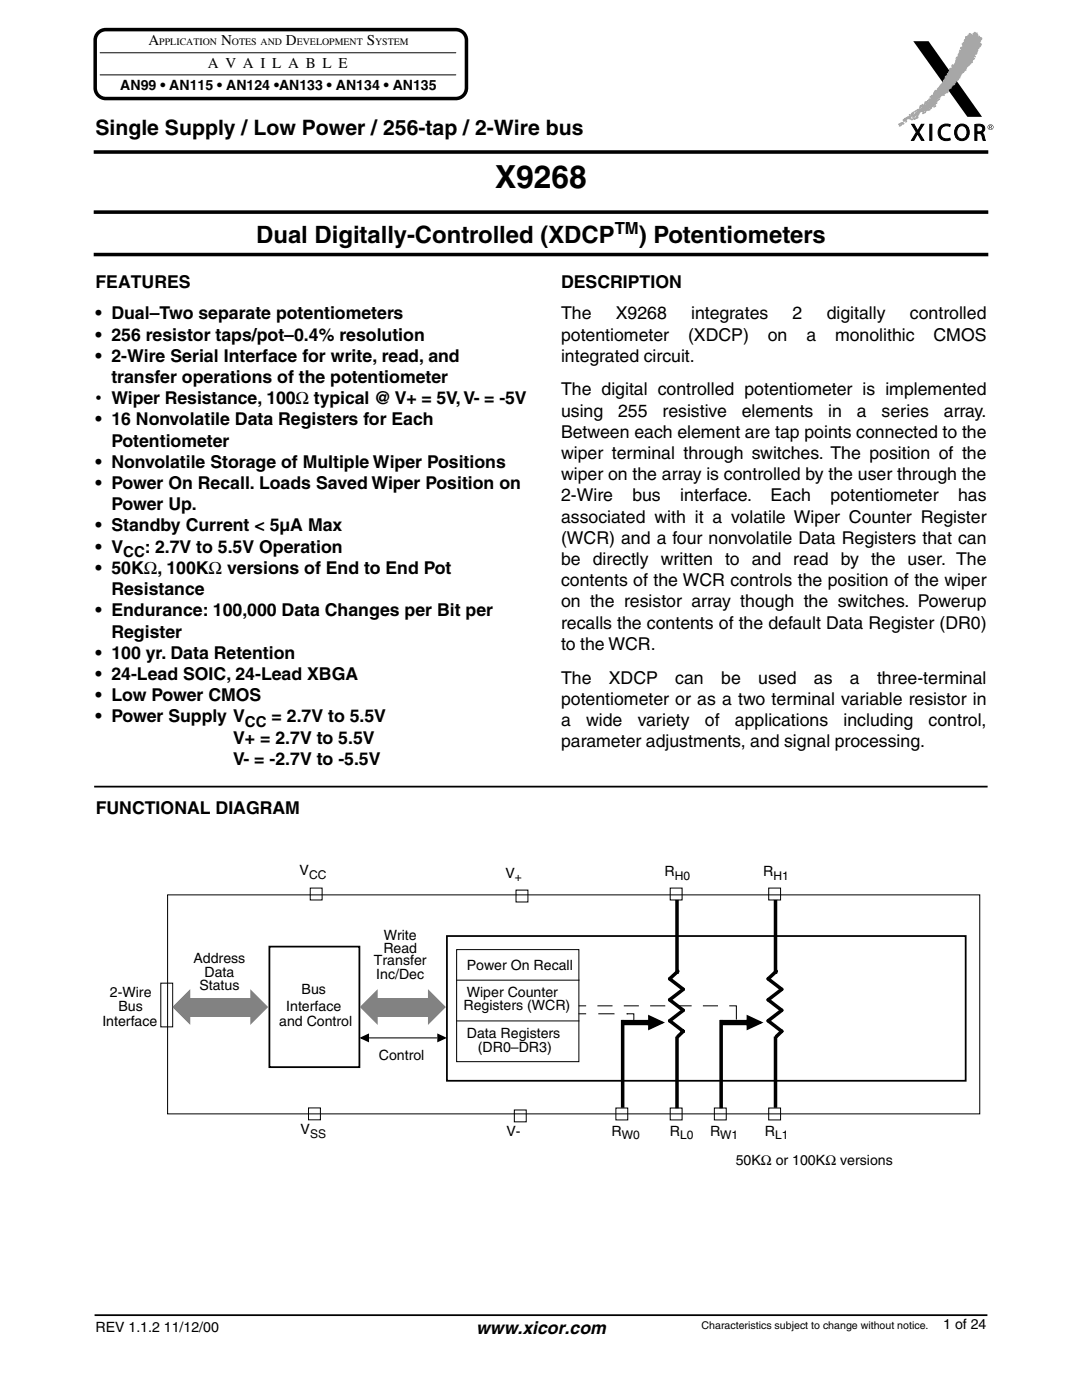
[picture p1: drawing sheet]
<svg xmlns="http://www.w3.org/2000/svg" width="216mm" height="279mm" viewBox="0 0 216 279" stroke-linecap="round" stroke-linejoin="round" font-family="sans-serif">
<defs><g id="words">
<text font-size="6.3" x="98.8" y="37.5">X9268</text>
<g font-size="4.8">
<text x="51.1" y="48.5">Dual Digitally-Controlled (XDCP</text>
<text x="127.5" y="48.5">) Potentiometers</text>
</g>
<text font-size="4.2" x="19" y="26.9">Single Supply / Low Power / 256-tap / 2-Wire bus</text>
<g font-size="3.5">
<text x="19" y="57.4">FEATURES</text>
<text x="111.9" y="57.4">DESCRIPTION</text>
<text x="19" y="63.7">• Dual–Two separate potentiometers</text>
<text x="111.9" y="63.7">The</text>
<text x="122.9" y="63.7">X9268</text>
<text x="137.9" y="63.7">integrates</text>
<text x="158.2" y="63.7">2</text>
<text x="165" y="63.7">digitally</text>
<text x="181.6" y="63.7">controlled</text>
<text x="19" y="68">• 256 resistor taps/pot–0.4% resolution</text>
<text x="111.9" y="68">potentiometer</text>
<text x="137.3" y="68">(XDCP)</text>
<text x="153.2" y="68">on</text>
<text x="160.9" y="68">a</text>
<text x="166.6" y="68">monolithic</text>
<text x="186.3" y="68">CMOS</text>
<text x="19" y="72.2">• 2-Wire Serial Interface for write, read, and</text>
<text x="22.2" y="76.4">transfer operations of the potentiometer</text>
<text x="111.9" y="72.2">integrated circuit.</text>
<text x="19" y="80.7">• Wiper Resistance, 100Ω typical @ V+ = 5V, V- = -5V</text>
<text x="111.9" y="78.9">The digital controlled potentiometer is implemented</text>
<text x="111.9" y="83.1">using</text>
<text x="123.3" y="83.1">255</text>
<text x="132.2" y="83.1">resistive</text>
<text x="148" y="83.1">elements</text>
<text x="165.3" y="83.1">in</text>
<text x="171" y="83.1">a</text>
<text x="175.9" y="83.1">series</text>
<text x="188.3" y="83.1">array.</text>
<text x="19" y="84.9">• 16 Nonvolatile Data Registers for Each</text>
<text x="22.2" y="89.1">Potentiometer</text>
<text x="111.9" y="87.4">Between each element are tap points connected to the</text>
<text x="19" y="93.4">• Nonvolatile Storage of Multiple Wiper Positions</text>
<text x="111.9" y="91.6">wiper terminal through switches. The position of the</text>
<text x="111.9" y="95.8">wiper on the array is controlled by the user through the</text>
<text x="19" y="97.6">• Power On Recall. Loads Saved Wiper Position on</text>
<text x="22.2" y="101.8">Power Up.</text>
<text x="111.9" y="100.1">2-Wire</text>
<text x="126.2" y="100.1">bus</text>
<text x="135.7" y="100.1">interface.</text>
<text x="153.8" y="100.1">Each</text>
<text x="165.7" y="100.1">potentiometer</text>
<text x="191.2" y="100.1">has</text>
<text x="19" y="106.1">• Standby Current &lt; 5µA Max</text>
<text x="111.9" y="104.3">associated with it a volatile Wiper Counter Register</text>
<text x="19" y="110.3">• V</text>
<text x="28.9" y="110.3">: 2.7V to 5.5V Operation</text>
<text x="111.9" y="108.5">(WCR) and a four nonvolatile Data Registers that can</text>
<text x="111.9" y="112.8">be directly written to and read by the user. The</text>
<text x="19" y="114.5">• 50KΩ, 100KΩ versions of End to End Pot</text>
<text x="22.2" y="118.8">Resistance</text>
<text x="111.9" y="117">contents of the WCR controls the position of the wiper</text>
<text x="19.1" y="123">• Endurance: 100,000 Data Changes per Bit per</text>
<text x="111.9" y="121.2">on the resistor array though the switches. Powerup</text>
<text x="111.9" y="125.5">recalls the contents of the default Data Register (DR0)</text>
<text x="19.1" y="131.5">• 100 yr. Data Retention</text>
<text x="22.2" y="127.2">Register</text>
<text x="111.9" y="129.7">to the WCR.</text>
<text x="19.1" y="135.7">• 24-Lead SOIC, 24-Lead XBGA</text>
<text x="111.9" y="136.4">The</text>
<text x="121.5" y="136.4">XDCP</text>
<text x="134.8" y="136.4">can</text>
<text x="143.9" y="136.4">be</text>
<text x="151.3" y="136.4">used</text>
<text x="162.4" y="136.4">as</text>
<text x="169.6" y="136.4">a</text>
<text x="175" y="136.4">three-terminal</text>
<text x="19.1" y="139.9">• Low Power CMOS</text>
<text x="111.9" y="140.6">potentiometer or as a two terminal variable resistor in</text>
<text x="19.1" y="144.2">• Power Supply V</text>
<text x="46.5" y="148.4">V+ = 2.7V to 5.5V</text>
<text x="54.2" y="144.2">= 2.7V to 5.5V</text>
<text x="111.9" y="144.9">a</text>
<text x="111.9" y="149.1">parameter adjustments, and signal processing.</text>
<text x="117" y="144.9">wide</text>
<text x="127.3" y="144.9">variety</text>
<text x="140.7" y="144.9">of</text>
<text x="146.6" y="144.9">applications</text>
<text x="168.3" y="144.9">including</text>
<text x="185.3" y="144.9">control,</text>
<text x="46.5" y="152.6">V- = -2.7V to -5.5V</text>
<text x="19.1" y="162.4">FUNCTIONAL DIAGRAM</text>
<text x="95" y="266.2">www.xicor.com</text>
</g>
<text font-size="3.3" x="122.7" y="46.8">TM</text>
<g font-size="3">
<text x="29.6" y="8.9">A</text>
<text x="44.1" y="8.9">N</text>
<text x="57" y="8.9">D</text>
<text x="73.2" y="8.9">S</text>
<text x="41.5" y="13.5">A V A I L A B L E</text>
<text x="24.6" y="111.2">CC</text>
<text x="48.9" y="145.1">CC</text>
</g>
<g font-size="2.8">
<text x="24" y="18">AN99 • AN115 • AN124 •AN133 • AN134 • AN135</text>
<text x="59.8" y="174.7">V</text>
<text x="100.9" y="175.1">V</text>
<text x="132.6" y="174.8">R</text>
<text x="152.3" y="174.8">R</text>
<text x="76.5" y="190.2">Read</text>
<text x="76.6" y="187.5">Write</text>
<text x="38.6" y="192.2">Address</text>
<text x="39.8" y="197.6">Status</text>
<text x="40.8" y="194.9">Data</text>
<text x="74.6" y="192.7">Transfer</text>
<text x="75.1" y="195.4">Inc/Dec</text>
<text x="93.1" y="193.5">Power On Recall</text>
<text x="21.9" y="198.9">2-Wire</text>
<text x="23.6" y="201.7">Bus</text>
<text x="57.1" y="201.7">Interface</text>
<text x="60.2" y="198.4">Bus</text>
<text x="92.5" y="201.6">Registers (WCR)</text>
<text x="93.1" y="198.9">Wiper Counter</text>
<text x="20.4" y="204.7">Interface</text>
<text x="55.7" y="204.8">and Control</text>
<text x="93.1" y="207.1">Data Registers</text>
<text x="95.4" y="210">(DR0–DR3)</text>
<text x="75.6" y="211.5">Control</text>
<text x="60" y="226.4">V</text>
<text x="101.1" y="226.8">V-</text>
<text x="122" y="226.7">R</text>
<text x="133.7" y="226.7">R</text>
<text x="141.7" y="226.7">R</text>
<text x="152.6" y="226.7">R</text>
<text x="146.8" y="232.4">50KΩ or 100KΩ versions</text>
<text x="19" y="265.8">REV 1.1.2 11/12/00</text>
<text x="188.2" y="265.3">1 of 24</text>
</g>
<g font-size="2.4">
<text x="61.7" y="175.4">CC</text>
<text x="102.7" y="175.8">+</text>
<text x="134.7" y="175.5">H0</text>
<text x="154.3" y="175.5">H1</text>
<text x="61.9" y="227.1">SS</text>
<text x="124.1" y="227.4">W0</text>
<text x="135.7" y="227.4">L0</text>
<text x="143.7" y="227.4">W1</text>
<text x="154.7" y="227.4">L1</text>
</g>
<text font-size="2.1" x="140" y="265.3">Characteristics subject to change without notice.</text>
<g font-size="2">
<text x="31.8" y="8.9">PPLICATION</text>
<text x="46.3" y="8.9">OTES AND</text>
<text x="59.2" y="8.9">EVELOPMENT</text>
<text x="74.9" y="8.9">YSTEM</text>
</g>
</g></defs>
<g fill="#000">
<path d="M182.2 8.2h3.1l10.7 15.1h-3z"/>
<path d="M197.5 25.1h.2l.1 .2h-.3zM197.4 25v.7h.1v-.3l.5 .3-.2-.3 .1-.3zM197.1 25.4a.57 .57 0 0 0 1.1 0 .57 .57 0 0 0-1.1 0zM197.2 25.4a.49 .49 0 0 1 .9 0 .49 .49 0 0 1-.9 0z"/>
</g>
<g fill="#a6a6a6" stroke="#a6a6a6" stroke-width=".2">
<path d="M192.7 7.3h.3l.5-.6 .5 .2 .3-.2 .1-.2 .3 .1a.53 .53 0 0 1 .4 .7 .7 .7 0 0 1 .8 .5l-.4 .6v.2l.3 .3-.8 1 .1 .2-.2 .5-.1 .2-.2 .1-.4 .6 .2 .2-.4 .3v.5l-.3-.1v.3l-.9 .8-.5 1-.7 .4 .1 .2-.4 .8-.5 .2-.3 .7-.5 .2-.3 .6h-.2l-.6 .9-1.2 .7-.3 .4h-.3l-.3 .4a1.49 1.49 0 0 1-.9 1.4v.2l-.2 .1-.3-.1-.6 .6-.2-.1-.2-.4-.1 .6-.3-.1-.5 .2-.2 .5-.8 .3-.3-.2-.2 .2-.1-.1 .5-.3h.2l.2-.3h.2l.4-.7h.3l.2-.2 .3-.6 .6-.1 .3-.5h.2l.4-.4 .1-.5 2.5-3.2 .3-1 .4-.2a.36 .36 0 0 1 .3-.5v-.3l.4-.3 .3-.6 .2-.1v-.2l.3-.1 .9-2.7a1.38 1.38 0 0 0 .6-1.5l.5-.5-.1-.2 .3-.3z"/>
<path d="M191.7 9.4l.3 .1-.1 .1-.2 .1z"/>
<path d="M191.5 10l.1 .1-.1 .1z"/>
<path d="M191 11.4l.1-.1-.3 .3z"/>
<path d="M194.5 11.1v.3z"/>
<path d="M192.8 13.9l-.1 .1z"/>
<path d="M189.5 13.7l.2-.1-.2 .3z"/>
<path d="M190 13h.3l-.3 .3z"/>
<path d="M186.5 18.2l.3-.3-.5 .8z"/>
<path d="M189.2 18.2l-.2 .3z"/>
<path d="M187 20l.5-.2-.7 .6z"/>
<path d="M186.8 20.5h.1l-.1 .2z"/>
<path d="M186.3 21.2h.4l-.2 .2h-.2z"/>
<path d="M185.6 19.3l.4-.3a.3 .3 0 0 1-.1 .3 .3 .3 0 0 1-.3 0z"/>
<path d="M185.4 19.8l.1 .1-.2 .2z"/>
<path d="M184.6 20.3h.4l.2-.2-.7 .8z"/>
<path d="M188.3 19l.1-.1z"/>
<path d="M184.2 22.5l.5-.2-.1 .2-.5 .2z"/>
<path d="M185.3 21.8l.3 .1-.5 .1z"/>
<path d="M183.6 21.2l.6-.4-.7 .8z"/>
<path d="M182.9 22l.4-.2-.2 .3h-.3z"/>
<path d="M182.6 22.2h.2l-.1 .1h-.2l.2-.1z"/>
<path d="M182 22.6l.4-.2-.2 .3-.4 .2z"/>
<path d="M183.1 23l.1 .1v.1h-.4z"/>
<path d="M181.4 23.2h.4l-.2 .3-.2-.1z"/>
<path d="M181.5 22.9h.2l-.2 .1z"/>
<path d="M182.1 23.4l.4-.2-.1 .2z"/>
<path d="M182.6 23.6l.3-.2h.3l-.7 .4z"/>
<path d="M182.2 23.6l.3 .1-.2 .1-.1-.1 .1-.1z"/>
<path d="M181.9 23.8h.3z"/>
<path d="M181.1 23.7l.3-.1z"/>
<path d="M180.5 23.7l.8-.4-.5 .4z"/>
<path d="M180.2 23.9l.8-.1-.5 .4h-.2z"/>
<path d="M180.8 24.2h.2l-.3 .1z"/>
<path d="M179.4 24.8l.5-.3h.3l-.6 .4h-.3z"/>
<path d="M179.5 25.1l.4-.3-.2 .3z"/>
<path d="M180 24.7l.4-.1z"/>
<path d="M181.6 23.6h.2l-.1 .2h-.1z"/>
</g>
<g fill="#000" stroke="#000" stroke-width=".2">
<path d="M181.9 24.8h.5l.7 1.3 .7-1.3h.5l-.9 1.6 1 1.6h-.5l-.8-1.3-.8 1.3h-.4l1-1.6zM185.5 24.8h.4v3.2h-.4zM187.7 25.2a1.92 1.92 0 0 1 1.9-.3l-.1 .3a1.31 1.31 0 0 0-1.9 1.2 1.31 1.31 0 0 0 1.9 1.2l.1 .3a1.68 1.68 0 0 1-2.1-.5 1.68 1.68 0 0 1 .2-2.2z"/>
<path d="M191.3 25.4a1.03 1.03 0 0 1 1.2-.1 1.03 1.03 0 0 1 .5 1.1 1.06 1.06 0 0 1-1 1.3 1.06 1.06 0 0 1-1.1-1.3zM190.9 25.2a1.64 1.64 0 0 0-.3 1.9 1.64 1.64 0 0 0 1.7 .9 1.7 1.7 0 0 0 1.1-1.7 1.7 1.7 0 0 0-1.4-1.5h-.4z"/>
<path d="M194.9 25.1h.2a.65 .65 0 0 1 1 .4 .65 .65 0 0 1-.7 .8h-.5zM194.5 24.9v3.1h.4v-1.4a.86 .86 0 0 1 1.2 1l.1 .4h.4l-.1-.5a1.22 1.22 0 0 0-.6-1 .89 .89 0 0 0 .5-1.2 .89 .89 0 0 0-1.1-.5z"/>
</g>
<path d="M19 30.3h177.8M19 42.3h177.8M19 50.8h177.8" fill="none" stroke="#000" stroke-width=".71"/>
<path d="M19 262.5h177.8" fill="none" stroke="#000" stroke-width=".35"/>
<path d="M19.6 6.5l.9-.5 .6-.1h69.9a2.12 2.12 0 0 1 2.1 2.1v7.6a5.7 5.7 0 0 1-.3 3 2.12 2.12 0 0 1-1.8 1.1h-69.9a2.12 2.12 0 0 1-2.1-2.1v-7.7a5.7 5.7 0 0 1 .3-2.9z" fill-rule="evenodd" fill="#fff"/>
<path d="M19.6 6.5l.9-.5 .6-.1h69.9a2.12 2.12 0 0 1 2.1 2.1v7.6a5.7 5.7 0 0 1-.3 3 2.12 2.12 0 0 1-1.8 1.1h-69.9a2.12 2.12 0 0 1-2.1-2.1v-7.7a5.7 5.7 0 0 1 .3-2.9zM135.1 179.9v14.1M154.7 179.9v14.1M135.3 193.8l-1.7 1.5 2.7 2.1-2.7 2.1 2.7 2.1-2.7 2.1 2.7 2.1-1 1.1M154.9 193.8l-1.6 1.5 2.7 2.1-2.7 2.1 2.7 2.1-2.7 2.1 2.7 2.1-1.1 1.1" fill="none" stroke="#000" stroke-width=".71"/>
<path d="M20 10.5h71M20 14.9h71M33.4 178.6h162.1v43.7h-162.1zM61.9 177.2h2.4v2.4h-2.4zM133.7 177.2h2.4v2.4h-2.4zM153.4 177.2h2.4v2.4h-2.4zM32.1 196.2h2.4v8.7h-2.4zM61.6 221.1h2.3v2.4h-2.3zM122.9 221.1h2.4v2.4h-2.4zM133.7 221.1h2.4v2.4h-2.4zM142.5 221.1h2.4v2.4h-2.4zM153.4 221.1h2.4v2.4h-2.4z" fill="none" stroke="#000" stroke-width=".2"/>
<path d="M53.8 188.9h17.9v24.1h-17.9zM89.2 186.8h103.5v28.9h-103.5z" fill="none" stroke="#000" stroke-width=".35"/>
<path d="M124.2 203.6v17.5M135.1 206.9v14.3M143.9 203.6v17.6M154.7 206.9v14.2" fill="none" stroke="#000" stroke-width=".71" stroke-linecap="butt"/>
<path d="M91.1 189.5h24.4v22.4h-24.4z" fill="#fff"/>
<path d="M91.1 189.5h24.4v22.4h-24.4zM91.1 195.6h24.4M73.6 207.1h13.7M91.1 203.7h24.4" fill="none" stroke="#000" stroke-width=".2"/>
<path d="M72.1 207.1l1.4-.6v1.3zM87.4 206.5l1.4 .6-1.4 .7z" fill="none" stroke="#000" stroke-width=".35"/>
<path d="M72.1 207.1l1.4-.6v1.3zM87.4 206.5l1.4 .6-1.4 .7z" fill="#000"/>
<g fill="#808080">
<path d="M34.4 201l3.6-3.6v7.1z"/>
<path d="M49.9 197.4l3.6 3.6-3.6 3.5z"/>
<path d="M71.8 201l3.6-3.6v7.1z"/>
<path d="M85.4 197.4l3.6 3.6-3.6 3.5z"/>
</g>
<g fill="#808080">
<path d="M37.7 199.2h12.8v3.6h-12.8z"/>
<path d="M74.7 199.2h10.7v3.6h-10.7z"/>
</g>
<g fill="#000">
<circle cx="129.3" cy="204.1" r=".53"/>
<circle cx="149" cy="204.1" r=".53"/>
</g>
<path d="M19 157h177.9M129.5 202.8l2.8 1.3-2.8 1.3zM149.2 202.8l2.7 1.3-2.7 1.3z" fill="none" stroke="#000" stroke-width=".35"/>
<path d="M129.5 202.8l2.8 1.3-2.8 1.3zM149.2 202.8l2.7 1.3-2.7 1.3z" fill="#000"/>
<path d="M124.6 204.1h4.7M144.2 204.1h4.8" fill="none" stroke="#000" stroke-width="1.1"/>
<path d="M103 177.6h2.3v2.4h-2.3zM115.5 202.3h1.4M115.5 200.7h1.4M125.2 202.3h1.3v1.6M145.6 200.7h1.3v2.7M102.6 221.5h2.4v2.4h-2.4z" fill="none" stroke="#000" stroke-width=".2"/>
<path d="M116.9 202.3h8.3" fill="none" stroke="#000" stroke-width=".2" stroke-dasharray="3 2.6" stroke-dashoffset="3"/>
<path d="M116.9 200.7h28.7" fill="none" stroke="#000" stroke-width=".2" stroke-dasharray="2.8 2.4" stroke-dashoffset="2.8"/>
<use href="#words"/>
</svg>
